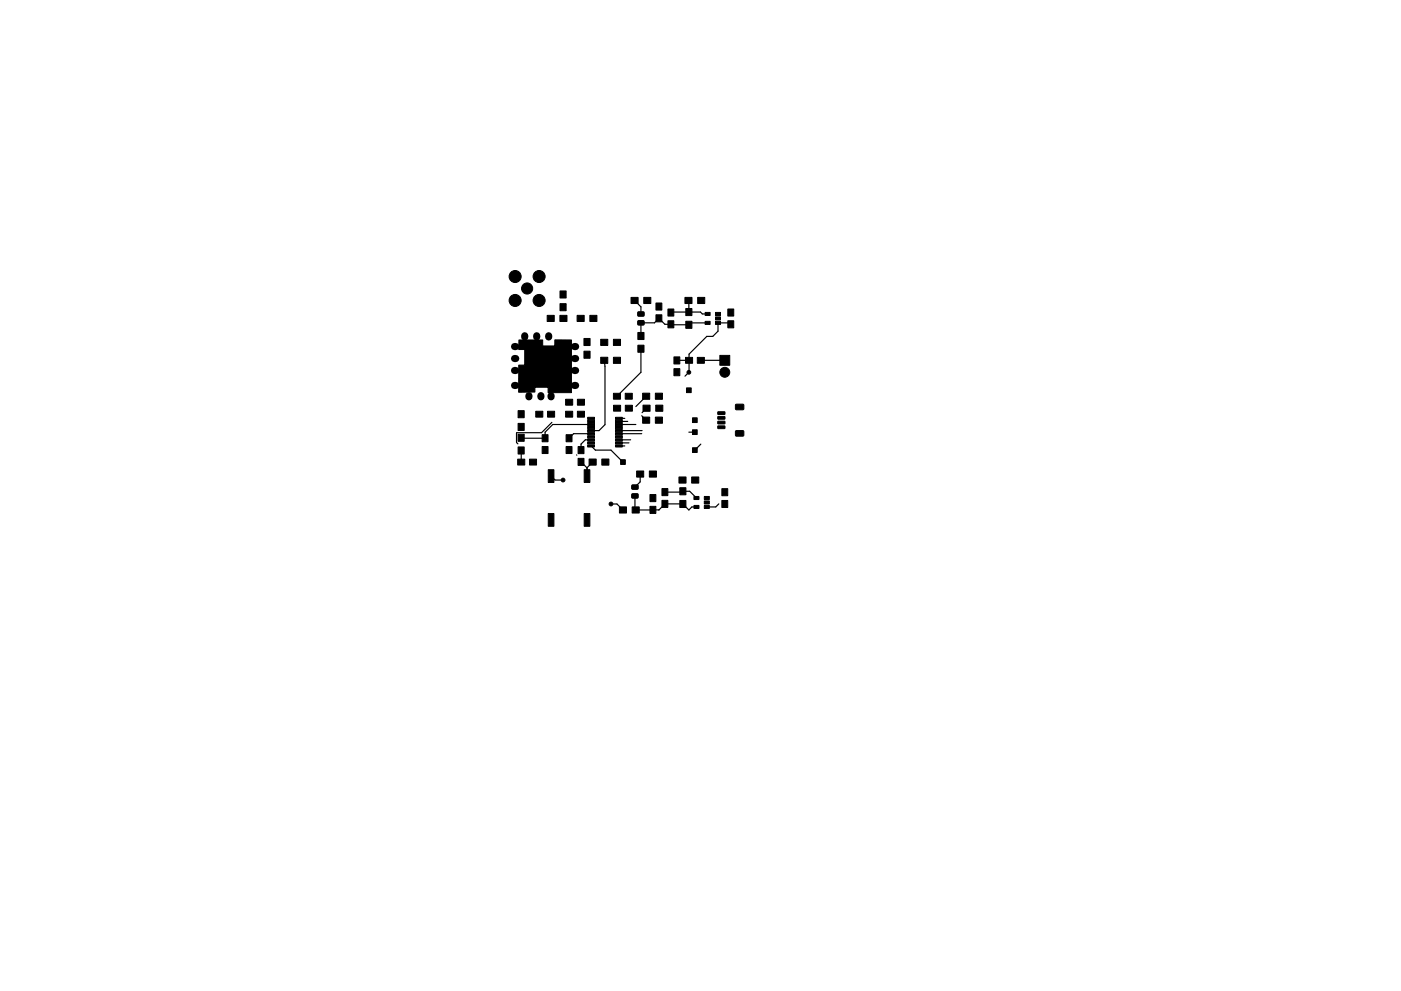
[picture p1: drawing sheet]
<svg xmlns="http://www.w3.org/2000/svg" width="297mm" height="210mm" viewBox="0 0 297 210" stroke-linecap="round" stroke-linejoin="round" font-family="sans-serif">
<g fill="#000" stroke="#000" stroke-width=".21">
<path d="M116 66.9h1.5v1.3h-1.5zM118.7 64.4h1.3v1.5h-1.3zM118.7 61.7h1.3v1.5h-1.3zM118.7 66.9h1.5v1.3h-1.5zM122.4 66.9h1.5v1.3h-1.5zM123.8 74.5h1.3v1.5h-1.3zM123.8 71.8h1.3v1.5h-1.3zM125.1 66.9h1.5v1.3h-1.5zM127.4 75.8h1.5v1.3h-1.5zM127.4 72h1.5v1.3h-1.5zM130.1 75.8h1.5v1.3h-1.5zM130.1 72h1.5v1.3h-1.5z"/>
<path d="M133.8 63.1h1.5v1.3h-1.5zM135.2 70.5h1.3v1.5h-1.3zM135.2 73.2h1.3v1.5h-1.3zM135.3 66.2h1.2v.8l-1.2 .1zM135.3 68.1l1.2-.1v.9h-1.2zM136.5 63.1h1.5v1.3h-1.5zM139.1 66.8h1.2v1.5h-1.2zM139.1 64.3h1.2v1.5h-1.2zM141.6 65.6h1.3v1.5h-1.3zM141.6 68.1h1.3v1.5h-1.3zM142.9 78.2h1.2v1.5h-1.2zM142.9 75.7h1.2v1.5h-1.2z"/>
<path d="M145.2 63.1h1.5v1.3h-1.5zM145.3 75.8h1.5v1.3h-1.5zM145.4 68.2h1.3v1.5h-1.3zM145.4 65.5h1.3v1.5h-1.3zM147.8 75.8h1.5v1.3h-1.5zM147.9 63.1h1.5v1.3h-1.5zM149.5 68.2h1.1v.6h-1.1zM149.5 66.3h1.1v.6h-1.1zM152.6 75.4h2.1v2.1h-2.1zM151.7 66.3h1.1v.6h-1.1zM151.7 67.2h1.1v.7h-1.1zM151.7 68.2h1.1v.6h-1.1z"/>
<path d="M154.3 65.6h1.3v1.5h-1.3zM154.3 68.1h1.3v1.5h-1.3zM109.8 97.4h1.5v1.3h-1.5zM109.8 89.8h1.3v1.5h-1.3zM109.8 87.1h1.3v1.5h-1.3zM109.8 92.1h1.3v1.5h-1.3zM109.8 94.8h1.3v1.5h-1.3zM112.3 97.4h1.5v1.3h-1.5zM113.6 87.3h1.5v1.2h-1.5zM114.9 92.2h1.3v1.5h-1.3zM114.9 94.7h1.3v1.5h-1.3zM116.1 87.3h1.5v1.2h-1.5z"/>
<path d="M120 92.2h1.3v1.5h-1.3zM120 94.7h1.3v1.5h-1.3zM110 72.1h5.1v1.3h2.5v-1.3h3.6v11.2h-5v-1.1h-2.8v1h-3.4v-5.7h1.3v-3.3h-1.3zM119.9 84.7h1.5v1.3h-1.5zM119.9 87.3h1.5v1.2h-1.5zM122.6 94.7h1.2v1.5h-1.2zM122.6 97.2h1.2v1.5h-1.2zM122.4 84.7h1.5v1.3h-1.5zM122.4 87.3h1.5v1.2h-1.5zM124.6 94.4h1.4v.4h-1.4zM124.6 93.7h1.4v.5h-1.4zM124.6 93.1h1.4v.4h-1.4z"/>
<path d="M124.6 92.4h1.4v.5h-1.4zM124.6 91.8h1.4v.4h-1.4zM124.6 91.1h1.4v.5h-1.4zM124.6 90.5h1.4v.4h-1.4zM124.6 89.8h1.4v.5h-1.4zM124.6 89.2h1.4v.4h-1.4zM124.6 88.5h1.4v.5h-1.4zM124.9 97.4h1.5v1.3h-1.5zM127.6 97.4h1.5v1.3h-1.5zM130.1 83.4h1.5v1.3h-1.5zM130.1 86h1.5v1.2h-1.5zM130.5 88.5h1.4v.5h-1.4z"/>
<path d="M130.5 89.2h1.4v.4h-1.4zM130.5 89.8h1.4v.5h-1.4zM130.5 90.5h1.4v.4h-1.4zM130.5 91.1h1.4v.5h-1.4zM130.5 91.8h1.4v.4h-1.4zM130.5 92.4h1.4v.5h-1.4zM130.5 93.1h1.4v.4h-1.4zM130.5 93.7h1.4v.5h-1.4zM130.5 94.4h1.4v.4h-1.4zM131.6 97.5h1v1h-1zM132.6 83.4h1.5v1.3h-1.5zM132.6 86h1.5v1.2h-1.5z"/>
<path d="M136.2 88.5h1.6v1.3h-1.6zM136.2 83.4h1.6v1.3h-1.6zM136.3 86h1.5v1.3h-1.5zM138.9 88.5h1.6v1.3h-1.6zM138.9 83.4h1.6v1.3h-1.6zM139 86h1.5v1.3h-1.5zM145.6 82.3h.9v1h-.9zM146.8 88.6h1v1h-1zM146.8 95h1v1h-1zM146.8 91.2h1v1h-1zM152.2 90.4h1.4l.1 .4-1.4 .1zM152.2 89.4h1.4l.1 .4-1.4 .1z"/>
<path d="M152.2 88.4h1.4l.1 .4-1.4 .1zM152.2 87.4h1.4l.1 .4-1.4 .1zM156 91.4h1.6l.1 .2v.8l-.2 .1h-1.5l-.1-.2zM156 85.8h1.6l.1 .2v.8l-.2 .1h-1.5l-.1-.2zM116.2 99.7h1.2v2.7h-1.2zM116.2 109h1.2v2.7h-1.2zM123.9 99.7h1.2v2.7h-1.2zM123.9 109h1.2v2.7h-1.2zM131.3 107.5h1.5v1.3h-1.5zM135 99.9h1.5v1.3h-1.5zM134 104.8h1.2l.1 .8-.2 .1h-1.1l-.1-.2zM134 102.9h1.2l.1 .8-.2 .1h-1.1l-.1-.2z"/>
<path d="M134 107.5h1.5v1.3h-1.5zM137.7 99.9h1.5v1.3h-1.5zM137.8 104.9h1.3v1.5h-1.3zM137.8 107.4h1.3v1.5h-1.3zM140.3 106.2h1.3v1.5h-1.3zM140.3 103.7h1.3v1.5h-1.3zM143.9 101.2h1.6v1.3h-1.6zM144.1 106.2h1.3v1.5h-1.3zM144.1 103.5h1.3v1.5h-1.3zM146.6 101.2h1.6v1.3h-1.6zM147.1 105.3h1.1v.7h-1.1zM147.1 107.2h1.1v.7h-1.1z"/>
<path d="M149.3 107.2h1.1v.7h-1.1zM149.3 106.3h1.1v.6h-1.1zM149.3 105.3h1.1v.7h-1.1zM153 103.7h1.3v1.5h-1.3zM153 106.2h1.3v1.5h-1.3z"/>
<circle cx="109.2" cy="58.7" r="1.28"/>
<circle cx="114.3" cy="58.7" r="1.28"/>
<circle cx="109.2" cy="63.7" r="1.28"/>
<circle cx="111.8" cy="61.2" r="1.18"/>
<circle cx="114.3" cy="63.7" r="1.28"/>
<circle cx="146" cy="79" r=".4"/>
<circle cx="153.7" cy="79" r="1.05"/>
<circle cx="116.8" cy="101" r=".4"/>
<circle cx="119.4" cy="101.8" r=".4"/>
<circle cx="129.5" cy="106.9" r=".4"/>
</g>
<g fill="none" stroke="#000" stroke-width="1.5">
<path d="M109.1 73.5h.2M109.1 76.1h.2M109.1 78.6h.2M111.3 71.2v.3M113.8 71.2v.3M116.3 71.2v.3M121.8 73.5h.2M121.8 76.1h.2M121.8 78.6h.2M109.1 81.8h.2M112.1 83.9v.3M114.7 83.9v.3"/>
<path d="M116.8 83.9v.3M121.8 81.8h.2"/>
</g>
<g fill="none" stroke="#000" stroke-width=".25">
<path d="M128.1 76.4l.2 1.3v12.4l-1.3 1.3h-1.7M134.5 63.7l1.4 1.4v1.1M135.9 74v5l-5.1 5.1M142.2 66.3l6.3-.1 .4 .4h1.1M146 63.7v2.5M146.1 76.4l-2.6 .1M148.6 76.4h5.1M150 68.5h-3.5l-.5 .4-5-.1-1.3-1.3-.9 1h-2.9v2.8M154.9 68.8l-.3-.3h-2.4v1.8l-1.1 1.1h-1.2l-3.8 3.7v3.8l-.9 .9M110.5 95.6v2.4M117 89.6l-2.2 2.2h-5.2l-.1 2.1 .3 .3M122.2 96.5l.1 .1"/>
<path d="M123.2 98l1.3 1.3M125.3 92h-3.7l-1 1M125.3 93.3h-1.2l-.9 .9v1.3M125.3 90.1h-8.1l-1.6 1.6v1.3l-5.1-.1M125.3 94.6l.9 .9h3.3l2.6 2.5M125.6 98l-1.1 1.2v1.8M131.2 92h4.9M131.2 89.4h1.9M131.2 88.8h1.3M131.2 93.3h2.5M131.2 90.1h3.6M131.2 91.4h4.9"/>
<path d="M131.2 94.6h1.3M131.2 94h2.1M136.1 88.2l.9 .9M137 84.1l-2.2 2.2M137.1 86.6l-1 1M146 91.7h1.3M148.6 94.2l-1.3 1.3M116.8 101l.9 .8h1.7M129.5 106.9h1.3l1.3 1.3M134.6 105.2v2.8l.2 .2h4.9l1.3-1.3M135.7 100.6v1.6l-1.1 1.1M138.4 108.2h.1"/>
<path d="M141 106.9h3.8l1.2 1.3 .7-.6h1M141 104.4h3.6l.2-.2h1.4l1.5 1.5M141 106.9h.1M152.4 106.9l-.6 .7h-1.9"/>
</g>
</svg>
